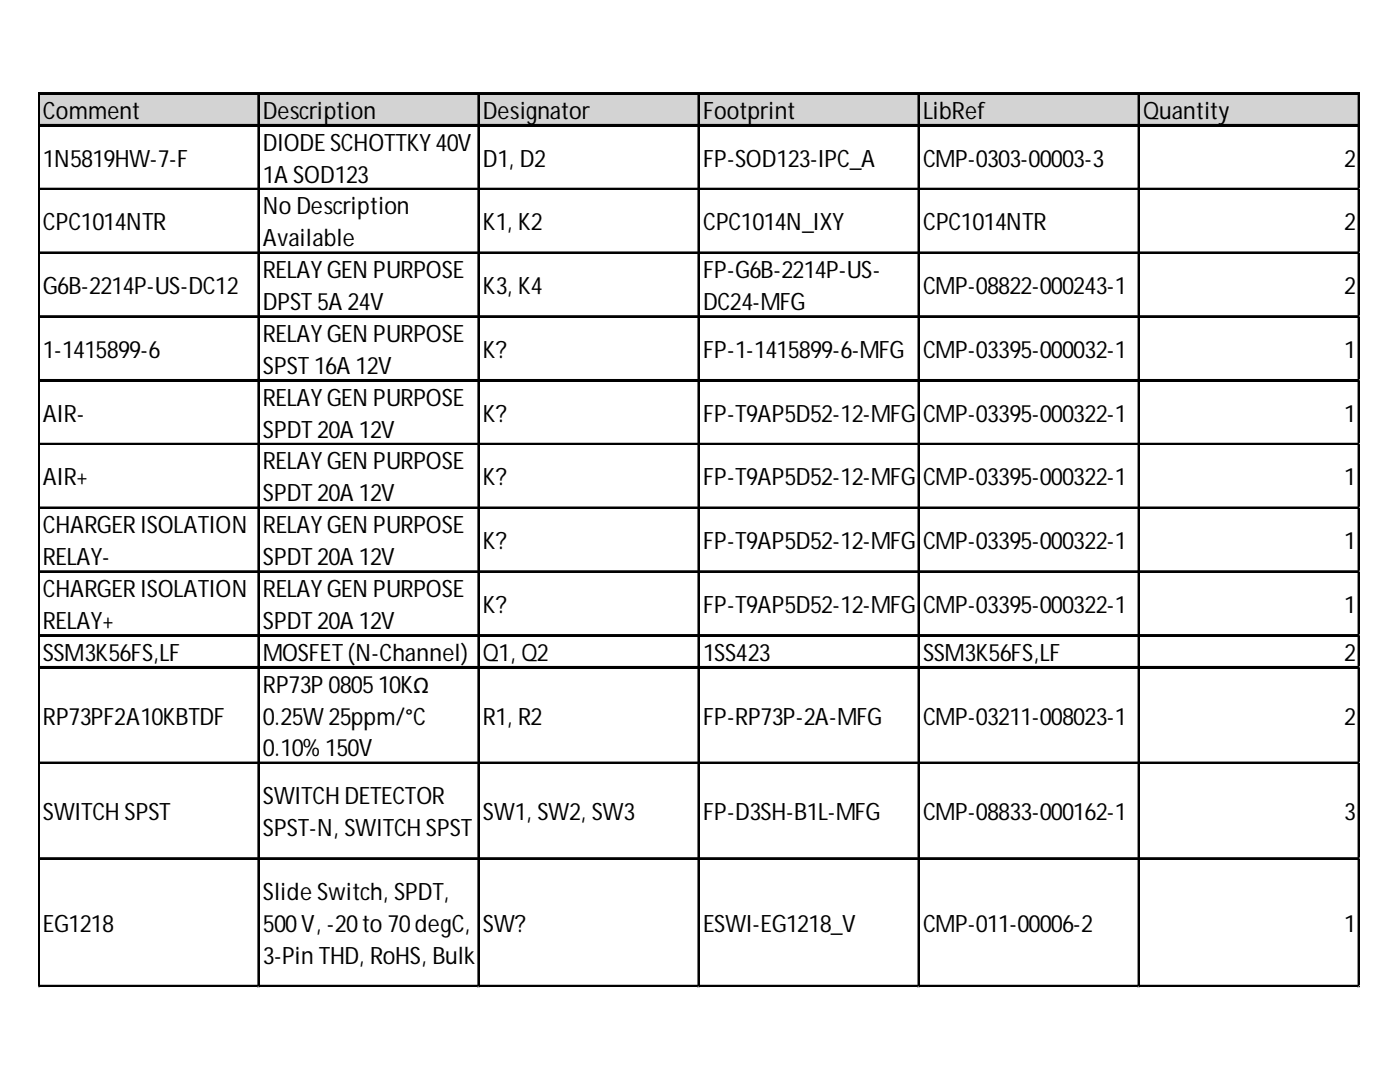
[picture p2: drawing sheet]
<svg xmlns="http://www.w3.org/2000/svg" width="279mm" height="216mm" viewBox="0 0 279 216" stroke-linecap="round" stroke-linejoin="round" font-family="sans-serif">
<defs><g id="words">
<g font-size="4.8">
<text x="8.6" y="23.7">Comment</text>
<text x="52.5" y="23.7">Description</text>
<text x="96.4" y="23.7">Designator</text>
<text x="140.3" y="23.7">Footprint</text>
<text x="184.2" y="23.7">LibRef</text>
<text x="228.1" y="23.7">Quantity</text>
<text x="8.6" y="33.2">1N5819HW-7-F</text>
<text x="52.5" y="30.1">DIODESCHOTTKY40V</text>
<text x="96.4" y="33.2">D1, D2</text>
<text x="140.3" y="33.2">FP-SOD123-IPC_A</text>
<text x="184.2" y="33.2">CMP-0303-00003-3</text>
<text x="268.2" y="33.2">2</text>
<text x="52.5" y="36.4">1ASOD123</text>
<text x="8.6" y="46">CPC1014NTR</text>
<text x="52.5" y="42.8">NoDescription</text>
<text x="96.4" y="46">K1, K2</text>
<text x="140.3" y="46">CPC1014N_IXY</text>
<text x="184.2" y="46">CPC1014NTR</text>
<text x="268.2" y="46">2</text>
<text x="52.5" y="49.1">Available</text>
<text x="8.6" y="58.7">G6B-2214P-US-DC12</text>
<text x="52.5" y="55.5">RELAYGEN PURPOSE</text>
<text x="96.4" y="58.7">K3, K4</text>
<text x="140.3" y="55.5">FP-G6B-2214P-US-</text>
<text x="184.2" y="58.7">CMP-08822-000243-1</text>
<text x="268.2" y="58.7">2</text>
<text x="52.5" y="61.9">DPST5A24V</text>
<text x="140.3" y="61.9">DC24-MFG</text>
<text x="8.6" y="71.4">1-1415899-6</text>
<text x="52.5" y="68.2">RELAYGEN PURPOSE</text>
<text x="96.4" y="71.4">K?</text>
<text x="140.3" y="71.4">FP-1-1415899-6-MFG</text>
<text x="184.2" y="71.4">CMP-03395-000032-1</text>
<text x="268.2" y="71.4">1</text>
<text x="52.5" y="74.6">SPST16A12V</text>
<text x="52.5" y="81">RELAYGEN PURPOSE</text>
<text x="8.6" y="84.1">AIR-</text>
<text x="52.5" y="87.3">SPDT20A12V</text>
<text x="96.4" y="84.1">K?</text>
<text x="140.3" y="84.1">FP-T9AP5D52-12-MFG</text>
<text x="184.2" y="84.1">CMP-03395-000322-1</text>
<text x="268.2" y="84.1">1</text>
<text x="52.5" y="93.7">RELAYGEN PURPOSE</text>
<text x="8.6" y="96.9">AIR+</text>
<text x="52.5" y="100">SPDT20A12V</text>
<text x="96.4" y="96.9">K?</text>
<text x="140.3" y="96.9">FP-T9AP5D52-12-MFG</text>
<text x="184.2" y="96.9">CMP-03395-000322-1</text>
<text x="268.2" y="96.9">1</text>
<text x="8.6" y="106.4">CHARGERISOLATION</text>
<text x="52.5" y="106.4">RELAYGEN PURPOSE</text>
<text x="8.6" y="112.8">RELAY-</text>
<text x="52.5" y="112.8">SPDT20A12V</text>
<text x="96.4" y="109.6">K?</text>
<text x="140.3" y="109.6">FP-T9AP5D52-12-MFG</text>
<text x="184.2" y="109.6">CMP-03395-000322-1</text>
<text x="268.2" y="109.6">1</text>
<text x="8.6" y="119.1">CHARGERISOLATION</text>
<text x="52.5" y="119.1">RELAYGEN PURPOSE</text>
<text x="8.6" y="125.5">RELAY+</text>
<text x="52.5" y="125.5">SPDT20A12V</text>
<text x="96.4" y="122.3">K?</text>
<text x="140.3" y="122.3">FP-T9AP5D52-12-MFG</text>
<text x="184.2" y="122.3">CMP-03395-000322-1</text>
<text x="268.2" y="122.3">1</text>
<text x="8.6" y="131.9">SSM3K56FS,LF</text>
<text x="52.5" y="131.9">MOSFET(N-Channel)</text>
<text x="96.4" y="131.9">Q1, Q2</text>
<text x="140.3" y="131.9">1SS423</text>
<text x="184.2" y="131.9">SSM3K56FS,LF</text>
<text x="268.2" y="131.9">2</text>
<text x="52.5" y="138.2">RP73P080510KΩ</text>
<text x="8.6" y="144.6">RP73PF2A10KBTDF</text>
<text x="52.5" y="144.6">0.25W25ppm/°C</text>
<text x="96.4" y="144.6">R1, R2</text>
<text x="140.3" y="144.6">FP-RP73P-2A-MFG</text>
<text x="184.2" y="144.6">CMP-03211-008023-1</text>
<text x="268.2" y="144.6">2</text>
<text x="52.5" y="150.9">0.10%150V</text>
<text x="52.5" y="160.5">SWITCHDETECTOR</text>
<text x="8.6" y="163.7">SWITCHSPST</text>
<text x="52.5" y="166.8">SPST-N, SWITCHSPST</text>
<text x="96.4" y="163.7">SW1, SW2, SW3</text>
<text x="140.3" y="163.7">FP-D3SH-B1L-MFG</text>
<text x="184.2" y="163.7">CMP-08833-000162-1</text>
<text x="268.2" y="163.7">3</text>
<text x="52.5" y="179.6">SlideSwitch, SPDT,</text>
<text x="8.6" y="185.9">EG1218</text>
<text x="52.5" y="185.9">500V, -20to70degC,</text>
<text x="96.4" y="185.9">SW?</text>
<text x="140.3" y="185.9">ESWI-EG1218_V</text>
<text x="184.2" y="185.9">CMP-011-00006-2</text>
<text x="268.2" y="185.9">1</text>
<text x="52.5" y="192.3">3-PinTHD, RoHS, Bulk</text>
</g>
</g></defs>
<path d="M7.9 18.8h263.6v6.4h-263.6z" fill="#d3d3d3"/>
<g fill="none" stroke="#000" stroke-width=".32">
<path d="M7.6 18.5v178.5M7.8 18.5v178.5M7.9 18.5h263.5M7.9 18.7h263.5M51.5 18.8v178.2M51.7 18.8v178.2M95.4 18.8v178.2M95.6 18.8v178.2M139.4 18.8v178.2M139.5 18.8v178.2M183.3 18.8v178.2M183.4 18.8v178.2"/>
<path d="M227.2 18.8v178.2M227.3 18.8v178.2M271.1 18.8v178.2M271.3 18.8v178.2M7.9 24.9h263.5M7.9 25h263.5M7.9 37.6h263.5M7.9 37.8h263.5M7.9 50.3h263.5M7.9 50.5h263.5M7.9 63.1h263.5M7.9 63.2h263.5"/>
<path d="M7.9 75.8h263.5M7.9 75.9h263.5M7.9 88.5h263.5M7.9 88.7h263.5M7.9 101.2h263.5M7.9 101.4h263.5M7.9 114h263.5M7.9 114.1h263.5M7.9 126.7h263.5M7.9 126.8h263.5M7.9 133h263.5M7.9 133.2h263.5"/>
<path d="M7.9 152.1h263.5M7.9 152.3h263.5M7.9 171.2h263.5M7.9 171.4h263.5M7.9 196.7h263.5M7.9 196.8h263.5"/>
</g>
<path d="M7.6 197h.1" fill="none" stroke="#d4d4d4" stroke-width=".32"/>
<path d="M7.6 197h.3z" fill="#d4d4d4"/>
<path d="M51.5 197h.1" fill="none" stroke="#d4d4d4" stroke-width=".32"/>
<path d="M51.5 197h.3z" fill="#d4d4d4"/>
<path d="M95.4 197h.1" fill="none" stroke="#d4d4d4" stroke-width=".32"/>
<path d="M95.4 197h.4z" fill="#d4d4d4"/>
<path d="M139.4 197h.1" fill="none" stroke="#d4d4d4" stroke-width=".32"/>
<path d="M139.4 197h.3z" fill="#d4d4d4"/>
<path d="M183.3 197h.1" fill="none" stroke="#d4d4d4" stroke-width=".32"/>
<path d="M183.3 197h.3z" fill="#d4d4d4"/>
<path d="M227.2 197h.1" fill="none" stroke="#d4d4d4" stroke-width=".32"/>
<path d="M227.2 197h.3z" fill="#d4d4d4"/>
<path d="M271.1 197h.1" fill="none" stroke="#d4d4d4" stroke-width=".32"/>
<path d="M271.1 197h.3z" fill="#d4d4d4"/>
<path d="M271.4 37.6h.1" fill="none" stroke="#d4d4d4" stroke-width=".32"/>
<path d="M271.4 37.6l.1 .3z" fill="#d4d4d4"/>
<path d="M271.4 50.3h.1" fill="none" stroke="#d4d4d4" stroke-width=".32"/>
<path d="M271.4 50.3l.1 .4z" fill="#d4d4d4"/>
<path d="M271.4 63.1h.1" fill="none" stroke="#d4d4d4" stroke-width=".32"/>
<path d="M271.4 63.1l.1 .3z" fill="#d4d4d4"/>
<path d="M271.4 75.8h.1" fill="none" stroke="#d4d4d4" stroke-width=".32"/>
<path d="M271.4 75.8l.1 .3z" fill="#d4d4d4"/>
<path d="M271.4 88.5h.1" fill="none" stroke="#d4d4d4" stroke-width=".32"/>
<path d="M271.4 88.5l.1 .3z" fill="#d4d4d4"/>
<path d="M271.4 101.2h.1" fill="none" stroke="#d4d4d4" stroke-width=".32"/>
<path d="M271.4 101.2l.1 .3z" fill="#d4d4d4"/>
<path d="M271.4 114h.1" fill="none" stroke="#d4d4d4" stroke-width=".32"/>
<path d="M271.4 114l.1 .3z" fill="#d4d4d4"/>
<path d="M271.4 126.7h.1" fill="none" stroke="#d4d4d4" stroke-width=".32"/>
<path d="M271.4 126.7l.1 .3z" fill="#d4d4d4"/>
<path d="M271.4 133h.1" fill="none" stroke="#d4d4d4" stroke-width=".32"/>
<path d="M271.4 133l.1 .4z" fill="#d4d4d4"/>
<path d="M271.4 152.1h.1" fill="none" stroke="#d4d4d4" stroke-width=".32"/>
<path d="M271.4 152.1l.1 .3z" fill="#d4d4d4"/>
<path d="M271.4 171.2h.1" fill="none" stroke="#d4d4d4" stroke-width=".32"/>
<path d="M271.4 171.2l.1 .3z" fill="#d4d4d4"/>
<path d="M271.4 196.7h.1" fill="none" stroke="#d4d4d4" stroke-width=".32"/>
<path d="M271.4 196.7l.1 .3z" fill="#d4d4d4"/>
<use href="#words"/>
</svg>
